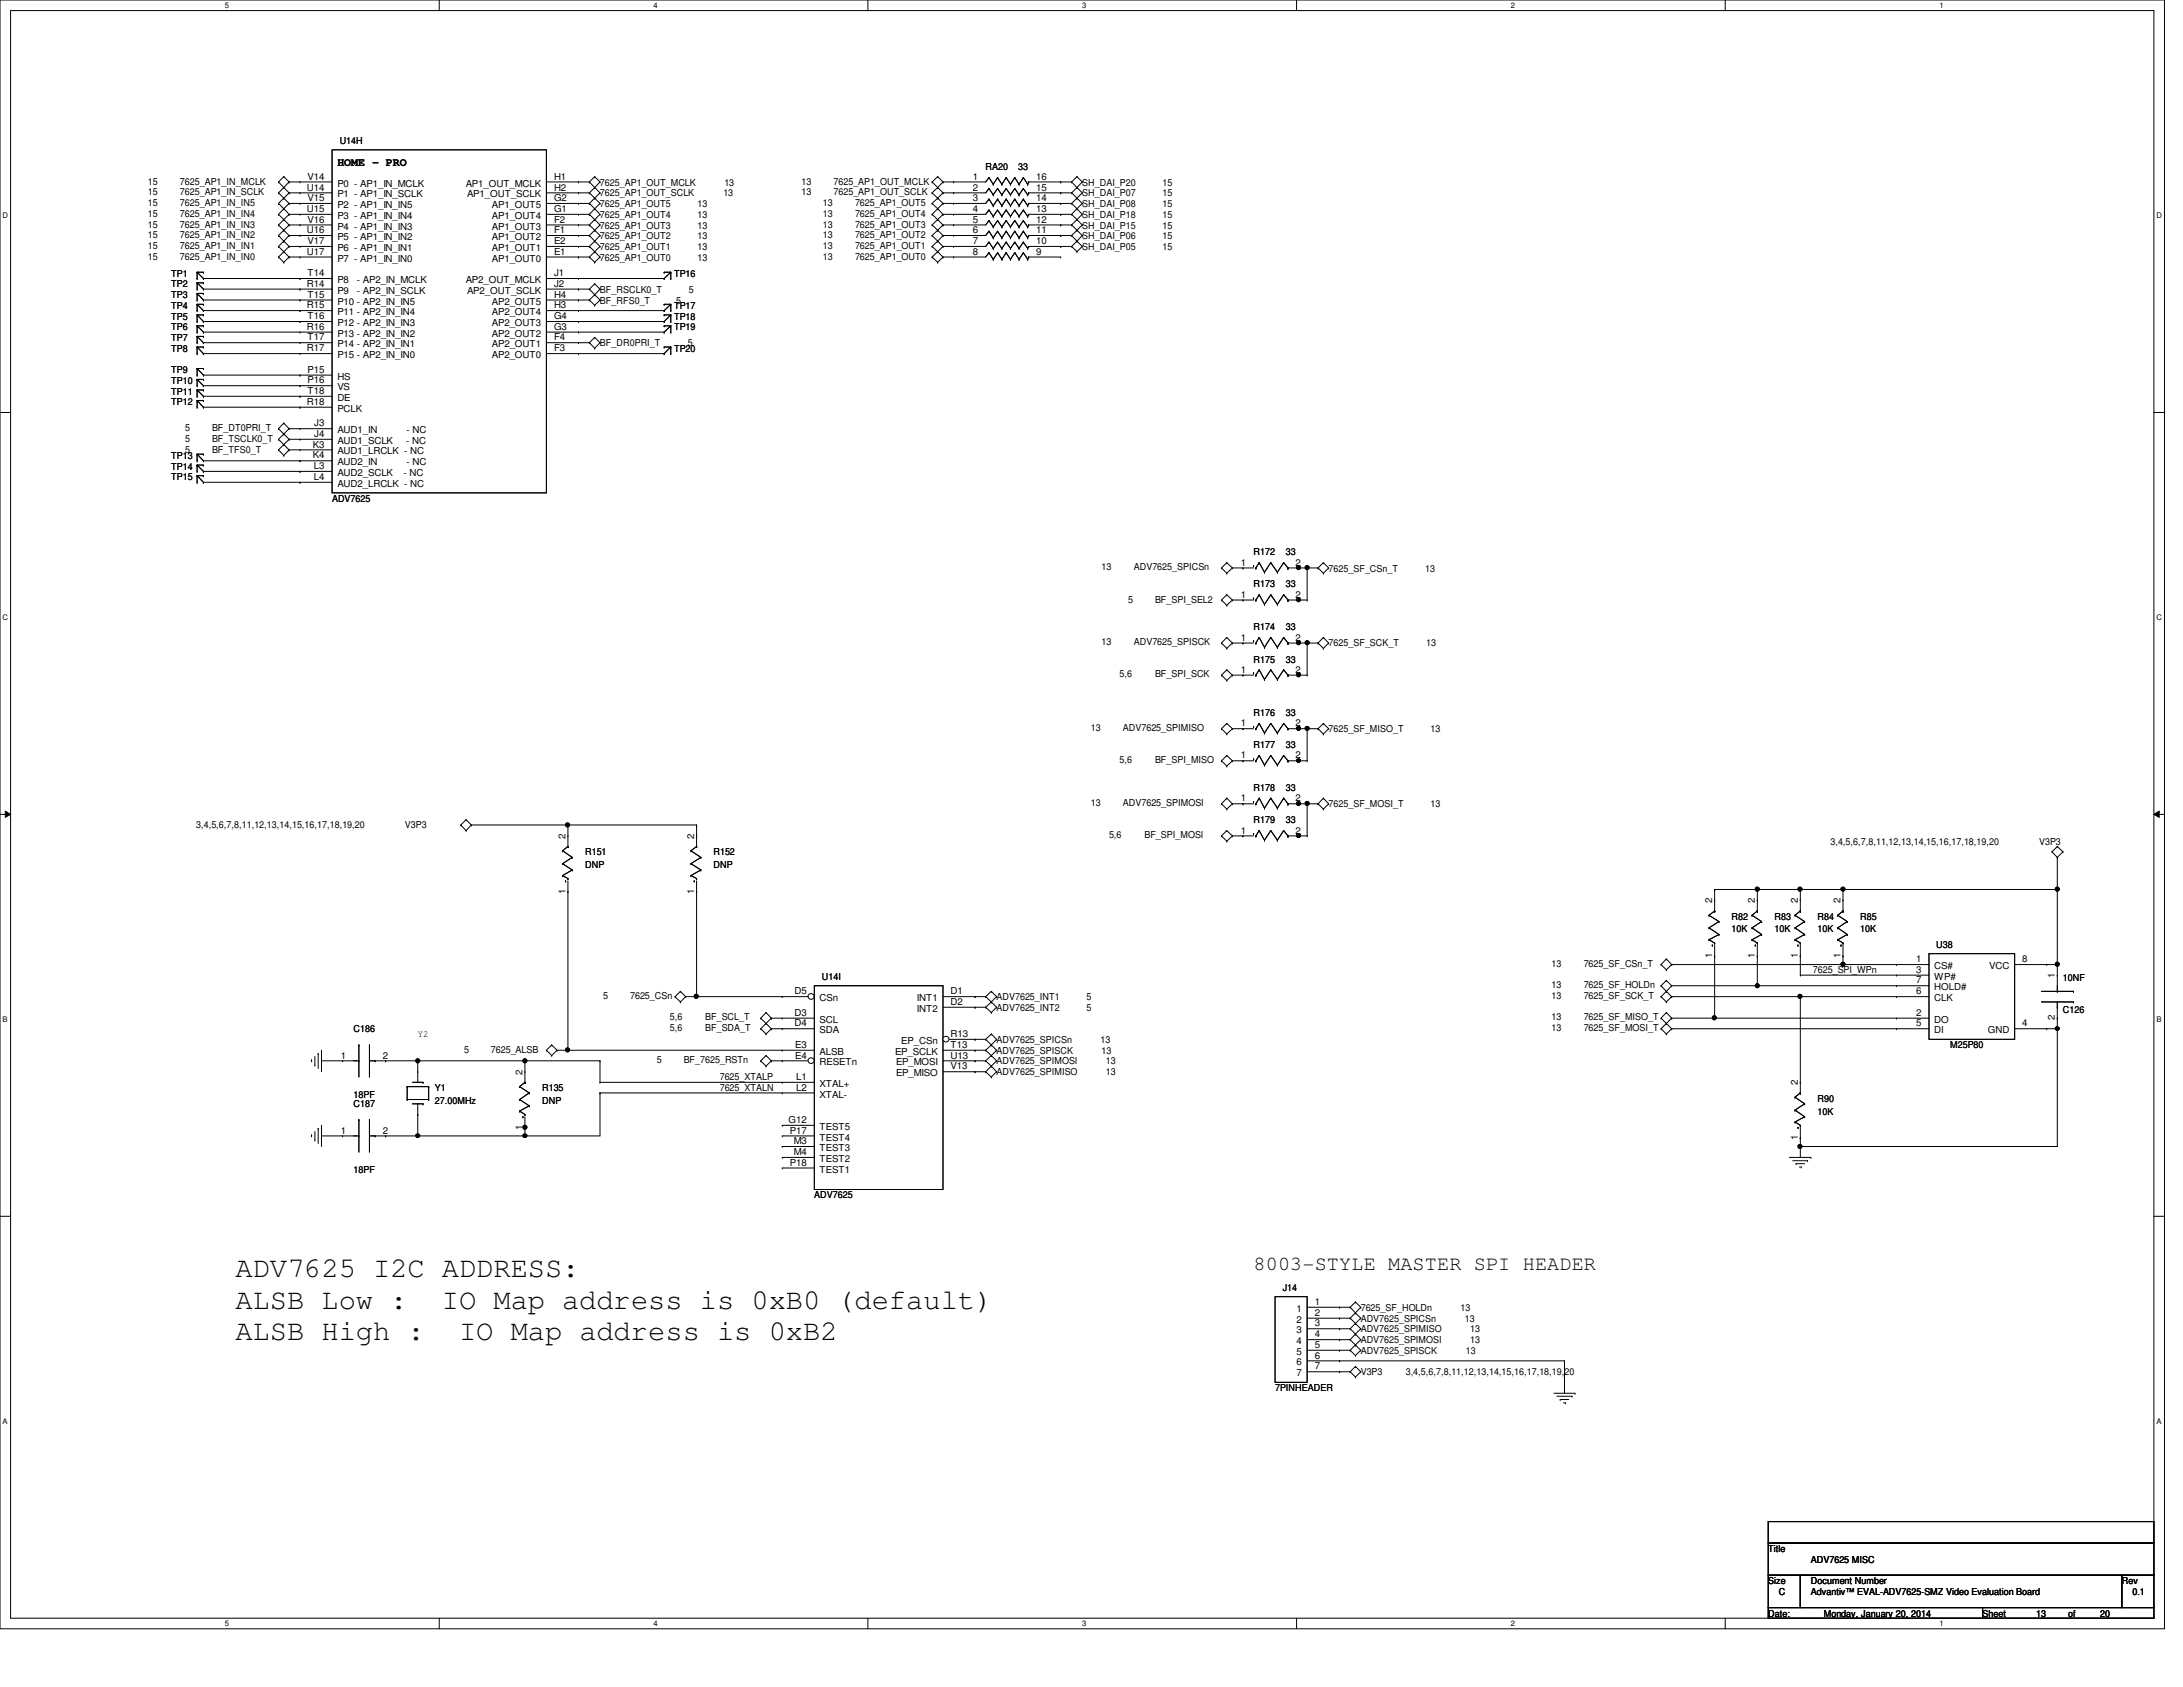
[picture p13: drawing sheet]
<svg xmlns="http://www.w3.org/2000/svg" width="279mm" height="216mm" viewBox="0 0 279 216" stroke-linecap="round" stroke-linejoin="round" font-family="sans-serif">
<defs><g id="words">
<g font-size="3.7">
<text x="30.1" y="163.4">ADV7625 I2C ADDRESS:</text>
<text x="30.1" y="167.5">ALSB Low :</text>
<text x="56.6" y="167.5">IO Map address is 0xB0 (default)</text>
<text x="30.1" y="171.5">ALSB High :</text>
<text x="58.8" y="171.5">IO Map address is 0xB2</text>
</g>
<text font-size="2.6" x="160.4" y="162.5">8003-STYLE MASTER SPI HEADER</text>
<text font-size="1.5" x="43.2" y="21.3">HOME - PRO</text>
<g font-size="1.2">
<text x="18.9" y="23.6">15</text>
<text x="23" y="23.6">7625_AP1_IN_MCLK</text>
<text x="39.4" y="23">V14</text>
<text x="43.2" y="23.9">P0 - AP1_IN_MCLK</text>
<text x="43.5" y="18.4">U14H</text>
<text x="59.6" y="23.9">AP1_OUT_MCLK</text>
<text x="70.9" y="23">H1</text>
<text x="76.8" y="23.7">7625_AP1_OUT_MCLK</text>
<text x="92.7" y="23.7">13</text>
<text x="102.6" y="23.6">13</text>
<text x="106.7" y="23.6">7625_AP1_OUT_MCLK</text>
<text x="124.5" y="23">1</text>
<text x="126.2" y="21.7">RA20</text>
<text x="130.3" y="21.7">33</text>
<text x="132.6" y="23">16</text>
<text x="138.5" y="23.7">SH_DAI_P20</text>
<text x="148.8" y="23.7">15</text>
<text x="18.9" y="25">15</text>
<text x="18.9" y="26.4">15</text>
<text x="18.9" y="27.7">15</text>
<text x="18.9" y="29.1">15</text>
<text x="23" y="25">7625_AP1_IN_SCLK</text>
<text x="23" y="26.4">7625_AP1_IN_IN5</text>
<text x="23" y="27.7">7625_AP1_IN_IN4</text>
<text x="23" y="29.1">7625_AP1_IN_IN3</text>
<text x="39.3" y="24.4">U14</text>
<text x="39.3" y="27.1">U15</text>
<text x="39.3" y="29.8">U16</text>
<text x="39.4" y="25.7">V15</text>
<text x="39.4" y="28.5">V16</text>
<text x="43.2" y="25.3">P1 - AP1_IN_SCLK</text>
<text x="43.2" y="26.6">P2 - AP1_IN_IN5</text>
<text x="43.2" y="28">P3 - AP1_IN_IN4</text>
<text x="43.2" y="29.4">P4 - AP1_IN_IN3</text>
<text x="59.8" y="25.3">AP1_OUT_SCLK</text>
<text x="62.9" y="26.6">AP1_OUT5</text>
<text x="62.9" y="28">AP1_OUT4</text>
<text x="62.9" y="29.4">AP1_OUT3</text>
<text x="70.9" y="24.4">H2</text>
<text x="70.9" y="25.7">G2</text>
<text x="70.9" y="27.1">G1</text>
<text x="70.9" y="28.5">F2</text>
<text x="70.9" y="29.8">F1</text>
<text x="76.8" y="25.1">7625_AP1_OUT_SCLK</text>
<text x="76.8" y="26.5">7625_AP1_OUT5</text>
<text x="76.8" y="27.9">7625_AP1_OUT4</text>
<text x="76.8" y="29.3">7625_AP1_OUT3</text>
<text x="89.3" y="26.5">13</text>
<text x="89.3" y="27.9">13</text>
<text x="89.3" y="29.3">13</text>
<text x="92.6" y="25.1">13</text>
<text x="102.6" y="25">13</text>
<text x="105.3" y="26.4">13</text>
<text x="105.3" y="27.7">13</text>
<text x="105.3" y="29.1">13</text>
<text x="106.7" y="25">7625_AP1_OUT_SCLK</text>
<text x="109.4" y="26.4">7625_AP1_OUT5</text>
<text x="109.4" y="27.7">7625_AP1_OUT4</text>
<text x="109.4" y="29.1">7625_AP1_OUT3</text>
<text x="124.5" y="24.4">2</text>
<text x="124.5" y="25.7">3</text>
<text x="124.5" y="27.1">4</text>
<text x="124.5" y="28.5">5</text>
<text x="124.5" y="29.8">6</text>
<text x="132.6" y="29.8">11</text>
<text x="132.6" y="28.5">12</text>
<text x="132.6" y="27.1">13</text>
<text x="132.6" y="25.7">14</text>
<text x="132.6" y="24.4">15</text>
<text x="138.5" y="26.5">SH_DAI_P08</text>
<text x="138.5" y="25.1">SH_DAI_P07</text>
<text x="138.5" y="27.9">SH_DAI_P18</text>
<text x="138.5" y="29.3">SH_DAI_P15</text>
<text x="148.8" y="26.5">15</text>
<text x="148.8" y="25.1">15</text>
<text x="148.8" y="27.9">15</text>
<text x="148.8" y="29.3">15</text>
<text x="18.9" y="30.5">15</text>
<text x="18.9" y="31.8">15</text>
<text x="18.9" y="33.2">15</text>
<text x="21.9" y="35.4">TP1</text>
<text x="23" y="30.5">7625_AP1_IN_IN2</text>
<text x="23" y="31.8">7625_AP1_IN_IN1</text>
<text x="23" y="33.2">7625_AP1_IN_IN0</text>
<text x="39.3" y="32.6">U17</text>
<text x="39.4" y="31.2">V17</text>
<text x="39.4" y="35.3">T14</text>
<text x="43.2" y="30.7">P5 - AP1_IN_IN2</text>
<text x="43.2" y="32.1">P6 - AP1_IN_IN1</text>
<text x="43.2" y="33.5">P7 - AP1_IN_IN0</text>
<text x="62.9" y="30.7">AP1_OUT2</text>
<text x="62.9" y="32.1">AP1_OUT1</text>
<text x="62.9" y="33.5">AP1_OUT0</text>
<text x="70.9" y="31.2">E2</text>
<text x="70.9" y="32.6">E1</text>
<text x="70.9" y="35.3">J1</text>
<text x="76.8" y="30.6">7625_AP1_OUT2</text>
<text x="76.8" y="32">7625_AP1_OUT1</text>
<text x="76.8" y="33.4">7625_AP1_OUT0</text>
<text x="86.3" y="35.4">TP16</text>
<text x="89.3" y="30.6">13</text>
<text x="89.3" y="32">13</text>
<text x="89.3" y="33.4">13</text>
<text x="105.3" y="30.5">13</text>
<text x="105.3" y="31.8">13</text>
<text x="105.3" y="33.2">13</text>
<text x="109.4" y="30.5">7625_AP1_OUT2</text>
<text x="109.4" y="31.8">7625_AP1_OUT1</text>
<text x="109.4" y="33.2">7625_AP1_OUT0</text>
<text x="124.5" y="31.2">7</text>
<text x="124.5" y="32.6">8</text>
<text x="132.6" y="32.6">9</text>
<text x="132.6" y="31.2">10</text>
<text x="138.5" y="30.6">SH_DAI_P06</text>
<text x="138.5" y="32">SH_DAI_P05</text>
<text x="148.8" y="30.6">15</text>
<text x="148.8" y="32">15</text>
<text x="21.9" y="36.8">TP2</text>
<text x="21.9" y="38.1">TP3</text>
<text x="21.9" y="39.5">TP4</text>
<text x="21.9" y="40.9">TP5</text>
<text x="39.3" y="36.7">R14</text>
<text x="39.3" y="39.5">R15</text>
<text x="39.4" y="38.1">T15</text>
<text x="39.4" y="40.9">T16</text>
<text x="43.2" y="36.2">P8</text>
<text x="43.2" y="37.6">P9</text>
<text x="43.2" y="39">P10 - AP2_IN_IN5</text>
<text x="43.2" y="40.3">P11 - AP2_IN_IN4</text>
<text x="43.2" y="41.7">P12 - AP2_IN_IN3</text>
<text x="45.7" y="36.2">- AP2_IN_MCLK</text>
<text x="45.7" y="37.6">- AP2_IN_SCLK</text>
<text x="59.6" y="36.2">AP2_OUT_MCLK</text>
<text x="59.8" y="37.6">AP2_OUT_SCLK</text>
<text x="62.9" y="39">AP2_OUT5</text>
<text x="62.9" y="40.3">AP2_OUT4</text>
<text x="62.9" y="41.7">AP2_OUT3</text>
<text x="70.9" y="36.7">J2</text>
<text x="70.9" y="38.1">H4</text>
<text x="70.9" y="39.5">H3</text>
<text x="70.9" y="40.9">G4</text>
<text x="76.8" y="37.5">BF_RSCLK0_T</text>
<text x="76.8" y="38.9">BF_RFS0_T</text>
<text x="86.3" y="39.5">TP17</text>
<text x="86.3" y="40.9">TP18</text>
<text x="86.5" y="38.9">5</text>
<text x="88.2" y="37.5">5</text>
<text x="21.9" y="42.3">TP6</text>
<text x="21.9" y="43.6">TP7</text>
<text x="21.9" y="45">TP8</text>
<text x="21.9" y="47.8">TP9</text>
<text x="39.3" y="42.2">R16</text>
<text x="39.3" y="45">R17</text>
<text x="39.4" y="43.6">T17</text>
<text x="39.4" y="47.7">P15</text>
<text x="43.2" y="43.1">P13 - AP2_IN_IN2</text>
<text x="43.2" y="44.4">P14 - AP2_IN_IN1</text>
<text x="43.2" y="45.8">P15 - AP2_IN_IN0</text>
<text x="62.9" y="43.1">AP2_OUT2</text>
<text x="62.9" y="44.4">AP2_OUT1</text>
<text x="62.9" y="45.8">AP2_OUT0</text>
<text x="70.9" y="42.2">G3</text>
<text x="70.9" y="43.6">F4</text>
<text x="70.9" y="45">F3</text>
<text x="76.8" y="44.3">BF_DR0PRI_T</text>
<text x="86.3" y="42.3">TP19</text>
<text x="86.3" y="45">TP20</text>
<text x="88.1" y="44.3">5</text>
<text x="21.9" y="49.1">TP10</text>
<text x="21.9" y="50.5">TP11</text>
<text x="21.9" y="51.9">TP12</text>
<text x="39.3" y="51.8">R18</text>
<text x="39.4" y="49.1">P16</text>
<text x="39.4" y="50.4">T18</text>
<text x="43.2" y="48.6">HS</text>
<text x="43.2" y="50">VS</text>
<text x="43.2" y="51.3">DE</text>
<text x="43.2" y="52.7">PCLK</text>
<text x="21.9" y="58.7">TP13</text>
<text x="23.7" y="55.2">5</text>
<text x="23.7" y="57.9">5</text>
<text x="23.7" y="56.6">5</text>
<text x="27.1" y="55.2">BF_DT0PRI_T</text>
<text x="27.1" y="57.9">BF_TFS0_T</text>
<text x="27.1" y="56.6">BF_TSCLK0_T</text>
<text x="40" y="57.3">K3</text>
<text x="40" y="58.7">K4</text>
<text x="40.2" y="54.6">J3</text>
<text x="40.2" y="55.9">J4</text>
<text x="43.2" y="55.5">AUD1_IN</text>
<text x="43.2" y="56.8">AUD1_SCLK</text>
<text x="43.2" y="58.2">AUD1_LRCLK - NC</text>
<text x="43.2" y="59.6">AUD2_IN</text>
<text x="52" y="56.8">- NC</text>
<text x="52" y="55.5">- NC</text>
<text x="52" y="59.6">- NC</text>
<text x="21.9" y="61.5">TP15</text>
<text x="21.9" y="60.1">TP14</text>
<text x="40.2" y="60">L3</text>
<text x="40.2" y="61.4">L4</text>
<text x="42.5" y="64.2">ADV7625</text>
<text x="43.2" y="60.9">AUD2_SCLK</text>
<text x="43.2" y="62.3">AUD2_LRCLK - NC</text>
<text x="51.6" y="60.9">- NC</text>
<text x="160.4" y="71.1">R172</text>
<text x="164.6" y="71.1">33</text>
<text x="141" y="73">13</text>
<text x="144.4" y="77.1">5</text>
<text x="145.1" y="73">ADV7625_SPICSn</text>
<text x="147.8" y="77.1">BF_SPI_SEL2</text>
<text x="158.8" y="72.4">1</text>
<text x="158.8" y="76.5">1</text>
<text x="160.4" y="75.2">R173</text>
<text x="164.6" y="75.2">33</text>
<text x="165.8" y="72.4">2</text>
<text x="165.8" y="76.5">2</text>
<text x="170.1" y="73.2">7625_SF_CSn_T</text>
<text x="182.4" y="73.2">13</text>
<text x="141" y="82.6">13</text>
<text x="145.1" y="82.6">ADV7625_SPISCK</text>
<text x="158.8" y="82">1</text>
<text x="160.4" y="80.7">R174</text>
<text x="164.6" y="80.7">33</text>
<text x="165.8" y="82">2</text>
<text x="170.1" y="82.7">7625_SF_SCK_T</text>
<text x="182.5" y="82.7">13</text>
<text x="143.3" y="86.7">5,6</text>
<text x="147.8" y="86.7">BF_SPI_SCK</text>
<text x="158.8" y="86.1">1</text>
<text x="160.4" y="84.8">R175</text>
<text x="164.6" y="84.8">33</text>
<text x="165.8" y="86.1">2</text>
<text x="139.6" y="93.6">13</text>
<text x="143.7" y="93.6">ADV7625_SPIMISO</text>
<text x="158.8" y="93">1</text>
<text x="160.4" y="91.7">R176</text>
<text x="160.4" y="95.8">R177</text>
<text x="164.6" y="91.7">33</text>
<text x="164.6" y="95.8">33</text>
<text x="165.8" y="93">2</text>
<text x="170.1" y="93.7">7625_SF_MISO_T</text>
<text x="183.1" y="93.7">13</text>
<text x="143.3" y="97.7">5,6</text>
<text x="147.8" y="97.7">BF_SPI_MISO</text>
<text x="158.8" y="97.1">1</text>
<text x="160.4" y="101.3">R178</text>
<text x="164.6" y="101.3">33</text>
<text x="165.8" y="97.1">2</text>
<text x="25.1" y="105.9">3,4,5,6,7,8,11,12,13,14,15,16,17,18,19,20</text>
<text x="51.8" y="105.9">V3P3</text>
<text x="72.4" y="107.4" transform="rotate(-90 72.4 107.4)">2</text>
<text x="88.9" y="107.4" transform="rotate(-90 88.9 107.4)">2</text>
<text x="139.6" y="103.2">13</text>
<text x="141.9" y="107.3">5,6</text>
<text x="143.7" y="103.2">ADV7625_SPIMOSI</text>
<text x="146.5" y="107.3">BF_SPI_MOSI</text>
<text x="158.8" y="102.6">1</text>
<text x="158.8" y="106.7">1</text>
<text x="160.4" y="105.4">R179</text>
<text x="164.6" y="105.4">33</text>
<text x="165.8" y="102.6">2</text>
<text x="165.8" y="106.7">2</text>
<text x="170.1" y="103.3">7625_SF_MOSI_T</text>
<text x="183.1" y="103.3">13</text>
<text x="74.9" y="109.5">R151</text>
<text x="74.9" y="111.1">DNP</text>
<text x="91.3" y="109.5">R152</text>
<text x="91.3" y="111.1">DNP</text>
<text x="234.3" y="108.1">3,4,5,6,7,8,11,12,13,14,15,16,17,18,19,20</text>
<text x="261" y="108.1">V3P3</text>
<text x="72.4" y="114.4" transform="rotate(-90 72.4 114.4)">1</text>
<text x="88.9" y="114.4" transform="rotate(-90 88.9 114.4)">1</text>
<text x="219.2" y="115.6" transform="rotate(-90 219.2 115.6)">2</text>
<text x="221.6" y="117.7">R82</text>
<text x="221.6" y="119.3">10K</text>
<text x="224.6" y="115.6" transform="rotate(-90 224.6 115.6)">2</text>
<text x="227.1" y="117.7">R83</text>
<text x="227.1" y="119.3">10K</text>
<text x="230.1" y="115.6" transform="rotate(-90 230.1 115.6)">2</text>
<text x="232.6" y="117.7">R84</text>
<text x="232.6" y="119.3">10K</text>
<text x="235.6" y="115.6" transform="rotate(-90 235.6 115.6)">2</text>
<text x="238.1" y="117.7">R85</text>
<text x="238.1" y="119.3">10K</text>
<text x="105.2" y="125.4">U14I</text>
<text x="198.6" y="123.7">13</text>
<text x="202.7" y="123.7">7625_SF_CSn_T</text>
<text x="219.2" y="122.6" transform="rotate(-90 219.2 122.6)">1</text>
<text x="224.6" y="122.6" transform="rotate(-90 224.6 122.6)">1</text>
<text x="230.1" y="122.6" transform="rotate(-90 230.1 122.6)">1</text>
<text x="232" y="124.5">7625_SPI_WPn</text>
<text x="235.6" y="122.6" transform="rotate(-90 235.6 122.6)">1</text>
<text x="245.2" y="123.1">1</text>
<text x="245.2" y="124.5">3</text>
<text x="245.2" y="125.9">7</text>
<text x="247.6" y="124">CS#</text>
<text x="247.6" y="125.4">WP#</text>
<text x="247.8" y="121.3">U38</text>
<text x="254.6" y="124">VCC</text>
<text x="258.8" y="123.1">8</text>
<text x="263" y="125.2" transform="rotate(-90 263 125.2)">1</text>
<text x="264" y="125.5">10NF</text>
<text x="77.2" y="127.8">5</text>
<text x="80.6" y="127.8">7625_CSn</text>
<text x="85.7" y="130.6">5,6</text>
<text x="85.7" y="132">5,6</text>
<text x="90.3" y="130.6">BF_SCL_T</text>
<text x="90.3" y="132">BF_SDA_T</text>
<text x="101.7" y="127.3">D5</text>
<text x="101.7" y="130">D3</text>
<text x="101.7" y="131.4">D4</text>
<text x="104.9" y="128.1">CSn</text>
<text x="104.9" y="130.9">SCL</text>
<text x="117.3" y="128.1">INT1</text>
<text x="117.3" y="129.5">INT2</text>
<text x="121.7" y="127.3">D1</text>
<text x="121.7" y="128.6">D2</text>
<text x="127.6" y="128">ADV7625_INT1</text>
<text x="127.6" y="129.4">ADV7625_INT2</text>
<text x="139.1" y="128">5</text>
<text x="139.1" y="129.4">5</text>
<text x="198.6" y="126.5">13</text>
<text x="198.6" y="127.8">13</text>
<text x="198.6" y="130.6">13</text>
<text x="198.6" y="132">13</text>
<text x="202.7" y="126.5">7625_SF_HOLDn</text>
<text x="202.7" y="127.8">7625_SF_SCK_T</text>
<text x="202.7" y="130.6">7625_SF_MISO_T</text>
<text x="202.7" y="132">7625_SF_MOSI_T</text>
<text x="245.2" y="130">2</text>
<text x="245.2" y="131.4">5</text>
<text x="245.2" y="127.3">6</text>
<text x="247.6" y="126.7">HOLD#</text>
<text x="247.6" y="130.9">DO</text>
<text x="247.6" y="128.1">CLK</text>
<text x="258.8" y="131.4">4</text>
<text x="263" y="130.6" transform="rotate(-90 263 130.6)">2</text>
<text x="264" y="129.6">C126</text>
<text x="43.6" y="135.5">1</text>
<text x="45.3" y="132.1">C186</text>
<text x="49" y="135.5">2</text>
<text x="53.5" y="132.7">Y2</text>
<text x="59.4" y="134.7">5</text>
<text x="62.8" y="134.7">7625_ALSB</text>
<text x="66.9" y="137.5" transform="rotate(-90 66.9 137.5)">2</text>
<text x="84.1" y="136.1">5</text>
<text x="87.5" y="136.1">BF_7625_RSTn</text>
<text x="101.8" y="134.1">E3</text>
<text x="101.8" y="135.5">E4</text>
<text x="104.9" y="132.2">SDA</text>
<text x="104.9" y="135">ALSB</text>
<text x="104.9" y="136.4">RESETn</text>
<text x="114.6" y="135">EP_SCLK</text>
<text x="114.7" y="136.4">EP_MOSI</text>
<text x="114.7" y="137.8">EP_MISO</text>
<text x="115.4" y="133.6">EP_CSn</text>
<text x="121.7" y="134.1">T13</text>
<text x="121.7" y="135.5">U13</text>
<text x="121.7" y="136.9">V13</text>
<text x="121.7" y="132.7">R13</text>
<text x="127.6" y="133.5">ADV7625_SPICSn</text>
<text x="127.6" y="134.9">ADV7625_SPISCK</text>
<text x="127.6" y="136.2">ADV7625_SPIMOSI</text>
<text x="127.6" y="137.6">ADV7625_SPIMISO</text>
<text x="140.8" y="133.5">13</text>
<text x="141" y="134.9">13</text>
<text x="141.5" y="136.2">13</text>
<text x="141.5" y="137.6">13</text>
<text x="247.6" y="132.2">DI</text>
<text x="249.6" y="134.2">M25P80</text>
<text x="254.4" y="132.2">GND</text>
<text x="45.3" y="140.5">18PF</text>
<text x="45.3" y="141.7">C187</text>
<text x="55.7" y="139.7">Y1</text>
<text x="55.7" y="141.3">27.00MHz</text>
<text x="69.4" y="139.7">R135</text>
<text x="69.4" y="141.3">DNP</text>
<text x="92.1" y="138.3">7625_XTALP</text>
<text x="92.1" y="139.6">7625_XTALN</text>
<text x="100.9" y="143.7">G12</text>
<text x="101.9" y="138.2">L1</text>
<text x="101.9" y="139.6">L2</text>
<text x="104.9" y="139.1">XTAL+</text>
<text x="104.9" y="140.5">XTAL-</text>
<text x="230.1" y="138.9" transform="rotate(-90 230.1 138.9)">2</text>
<text x="232.6" y="141">R90</text>
<text x="232.6" y="142.7">10K</text>
<text x="43.6" y="145.1">1</text>
<text x="49" y="145.1">2</text>
<text x="66.9" y="144.6" transform="rotate(-90 66.9 144.6)">1</text>
<text x="101.1" y="149.2">P18</text>
<text x="101.1" y="145.1">P17</text>
<text x="101.6" y="147.8">M4</text>
<text x="101.6" y="146.4">M3</text>
<text x="104.9" y="148.7">TEST2</text>
<text x="104.9" y="147.3">TEST3</text>
<text x="104.9" y="146">TEST4</text>
<text x="104.9" y="144.6">TEST5</text>
<text x="230.1" y="145.9" transform="rotate(-90 230.1 145.9)">1</text>
<text x="45.3" y="150.1">18PF</text>
<text x="104.2" y="153.4">ADV7625</text>
<text x="104.9" y="150.1">TEST1</text>
<text x="164.2" y="165.2">J14</text>
<text x="165.9" y="167.9">1</text>
<text x="168.3" y="167">1</text>
<text x="174.2" y="167.8">7625_SF_HOLDn</text>
<text x="186.9" y="167.8">13</text>
<text x="165.9" y="169.3">2</text>
<text x="165.9" y="170.6">3</text>
<text x="165.9" y="172">4</text>
<text x="165.9" y="173.4">5</text>
<text x="168.3" y="168.4">2</text>
<text x="168.3" y="169.8">3</text>
<text x="168.3" y="171.2">4</text>
<text x="168.3" y="172.5">5</text>
<text x="168.3" y="173.9">6</text>
<text x="174.2" y="173.3">ADV7625_SPISCK</text>
<text x="174.2" y="169.2">ADV7625_SPICSn</text>
<text x="174.2" y="171.9">ADV7625_SPIMOSI</text>
<text x="174.2" y="170.5">ADV7625_SPIMISO</text>
<text x="187.5" y="169.2">13</text>
<text x="187.6" y="173.3">13</text>
<text x="188.2" y="171.9">13</text>
<text x="188.2" y="170.5">13</text>
<text x="163.2" y="178.1">7PINHEADER</text>
<text x="165.9" y="174.8">6</text>
<text x="165.9" y="176.1">7</text>
<text x="168.3" y="175.3">7</text>
<text x="174.2" y="176">V3P3</text>
<text x="179.9" y="176">3,4,5,6,7,8,11,12,13,14,15,16,17,18,19,20</text>
<text x="226.3" y="198.6">Title</text>
<text x="226.3" y="202.7">Size</text>
<text x="231.8" y="202.7">Document Number</text>
<text x="231.8" y="200">ADV7625 MISC</text>
<text x="271.6" y="202.7">Rev</text>
<text x="226.3" y="206.9">Date:</text>
<text x="227.7" y="204.1">C</text>
<text x="231.8" y="204.1">Advantiv™ EVAL-ADV7625-SMZ Video Evaluation Board</text>
<text x="233.4" y="206.9">Monday, January 20, 2014</text>
<text x="253.7" y="206.9">Sheet</text>
<text x="260.6" y="206.9">13</text>
<text x="264.7" y="206.9">of</text>
<text x="268.8" y="206.9">20</text>
<text x="272.9" y="204.1">0.1</text>
</g>
<g font-size="1">
<text x="28.8" y="1">5</text>
<text x="83.7" y="1">4</text>
<text x="138.5" y="1">3</text>
<text x="193.4" y="1">2</text>
<text x="248.2" y="1">1</text>
<text x=".3" y="27.9">D</text>
<text x="276" y="27.9">D</text>
<text x=".3" y="79.4">C</text>
<text x="276" y="79.4">C</text>
<text x=".3" y="130.8">B</text>
<text x="276" y="130.8">B</text>
<text x=".3" y="182.2">A</text>
<text x="276" y="182.2">A</text>
<text x="28.8" y="208.1">5</text>
<text x="83.7" y="208.1">4</text>
<text x="138.5" y="208.1">3</text>
<text x="193.4" y="208.1">2</text>
<text x="248.2" y="208.1">1</text>
</g>
</g></defs>
<path d="M0 0h277v208.4h-277zM1.4 1.4h274.3v205.7h-274.3z" fill="none" stroke="#000" stroke-width=".13"/>
<g fill="#fff">
<path d="M28.8 .1h.5v1.1h-.5z"/>
<path d="M28.8 207.2h.5v1.1h-.5z"/>
</g>
<path d="M56.2 0v1.4M56.2 207.1v1.3" fill="none" stroke="#000" stroke-width=".13"/>
<g fill="#fff">
<path d="M83.7 .1h.5v1.1h-.5z"/>
<path d="M83.7 207.2h.5v1.1h-.5z"/>
</g>
<path d="M111.1 0v1.4M111.1 207.1v1.3" fill="none" stroke="#000" stroke-width=".13"/>
<g fill="#fff">
<path d="M138.5 .1h.6v1.1h-.6z"/>
<path d="M138.5 207.2h.6v1.1h-.6z"/>
</g>
<path d="M165.9 0v1.4M165.9 207.1v1.3" fill="none" stroke="#000" stroke-width=".13"/>
<g fill="#fff">
<path d="M193.4 .1h.5v1.1h-.5z"/>
<path d="M193.4 207.2h.5v1.1h-.5z"/>
</g>
<path d="M220.8 0v1.4M220.8 207.1v1.3" fill="none" stroke="#000" stroke-width=".13"/>
<g fill="#fff">
<path d="M248.2 .1h.6v1.1h-.6z"/>
<path d="M248.2 207.2h.6v1.1h-.6z"/>
<path d="M.3 27.1h.8v1.1h-.8z"/>
<path d="M276 27.1h.7v1.1h-.7z"/>
<path d="M.3 78.5h.8v1.1h-.8z"/>
<path d="M276 78.5h.7v1.1h-.7z"/>
</g>
<path d="M0 52.8h1.4M275.7 52.8h1.3" fill="none" stroke="#000" stroke-width=".13"/>
<g fill="#fff">
<path d="M.3 129.9h.7v1.1h-.7z"/>
<path d="M276 129.9h.6v1.1h-.6z"/>
</g>
<path d="M0 104.2h1.4M.7 103.8l.7 .4-.7 .4zM275.7 104.2l.7-.4v.8zM275.7 104.2h1.3" fill="none" stroke="#000" stroke-width=".13"/>
<path d="M.7 103.8l.7 .4-.7 .4zM275.7 104.2l.7-.4v.8z" fill="#000"/>
<g fill="#fff">
<path d="M.3 181.4h.7v1.1h-.7z"/>
<path d="M276 181.4h.6v1.1h-.6z"/>
</g>
<g fill="none" stroke="#000" stroke-width=".13">
<path d="M25.2 34.8h.1M25.2 35.6h.1M25.2 36.2h.1M25.2 37h.1M25.2 37.5h.1M25.2 38.4h.1M25.2 38.9h.1M25.2 39.8h.1M25.2 34.8v.8M25.2 36.2v.8M25.2 37.5v.9M25.2 38.9v.9"/>
<path d="M25.2 34.8l.8 .8M25.2 34.8h.8M25.2 36.2l.8 .8M25.2 36.2h.8M25.2 38.9h.8M25.2 37.5l.8 .9M25.2 37.5h.8M25.2 38.9l.8 .9M26 34.8h.1M26 35.6h.1M26 36.2h.1M26 37h.1"/>
<path d="M26 37.5h.1M26 38.4h.1M26 38.9h.1M26 39.8h.1M26 37h12.4M26 38.4h12.4M26 35.6h12.4M26 39.8h12.4M35.6 23.3h.1M35.6 24.7h.1M35.6 26h.1M35.6 27.4h.1"/>
<path d="M35.6 28.8h.1M35.6 30.1h.1M35.6 31.5h.1M35.6 32.9h.1M35.6 23.3l.7 .7M35.6 24.7l1.4 1.3M35.6 26l.7 .7M35.6 27.4l.7 .7M35.6 28.8l1.4 1.3M35.6 30.1l.7 .8M35.6 31.5l1.4 1.4M35.6 32.9l.7 .7"/>
<path d="M36.3 22.6h.1M36.3 24h.1M36.3 25.4h.1M36.3 26.7h.1M36.3 28.1h.1M36.3 29.5h.1M36.3 30.9h.1M36.3 32.2h.1M36.3 33.6h.1M36.3 22.6l.7 .7M36.3 22.6l-.7 .7M36.3 24l.7 .7"/>
<path d="M36.3 24l-.7 .7M36.3 26.7l.7 .7M36.3 26.7l-.7 .7M36.3 28.1l.7 .7M36.3 30.9l.7 .6M36.3 30.9l-.7 .6M37 23.3h.1M37 24.7h.1M37 26h.1M37 27.4h.1M37 28.8h.1M37 30.1h.1"/>
<path d="M37 31.5h.1M37 32.9h.1M37 23.3h1.4M37 24.7h1.4M37 26h1.4M37 27.4h1.4M37 28.8h1.4M37 30.1h1.4M37 31.5h1.4M37 32.9h1.4M37 23.3l-.7 .7M37 24.7l-1.4 1.3"/>
<path d="M37 26l-.7 .7M37 27.4l-1.4 1.4M37 28.8l-1.4 1.3M37 30.1l-.7 .8M37 31.5l-1.4 1.4M37 32.9l-.7 .7M38.4 35.6h.1M38.4 37h.1M38.4 38.4h.1M38.4 39.8h.1M74 37h.1M74 38.4h.1"/>
<path d="M74 32.9h.1M74 23.3h1.4M74 24.7h1.4M74 26h1.4M74 27.4h1.4M74 28.8h1.4M74 30.1h1.4M74 31.5h1.4M74 32.9h1.4M74 37h1.4M74 38.4h1.4M74 35.6h11"/>
<path d="M74 39.8h11M75.4 23.3h.1M75.4 24.7h.1M75.4 26h.1M75.4 27.4h.1M75.4 28.8h.1M75.4 30.1h.1M75.4 31.5h.1M75.4 37h.1M75.4 38.4h.1M75.4 32.9h.1M75.4 37l.7 .7"/>
<path d="M75.4 38.4l.7 .7M75.4 23.3l.7 .7M75.4 24.7l1.4 1.3M75.4 26l.7 .7M75.4 27.4l1.4 1.4M75.4 28.8l1.4 1.3M75.4 30.1l.7 .8M75.4 31.5l1.4 1.4M75.4 32.9l.7 .7M76.1 36.3h.1M76.1 37.7h.1M76.1 39.1h.1"/>
<path d="M76.1 22.6h.1M76.1 24h.1M76.1 25.4h.1M76.1 26.7h.1M76.1 28.1h.1M76.1 29.5h.1M76.1 30.9h.1M76.1 32.2h.1M76.1 33.6h.1M76.1 36.3l-.7 .7M76.1 36.3l.7 .7M76.1 37.7l-.7 .7"/>
<path d="M76.1 37.7l.7 .7M76.1 22.6l-.7 .7M76.1 22.6l.7 .7M76.1 24l-.7 .7M76.1 24l.7 .7M76.1 26.7l-.7 .7M76.1 26.7l.7 .7M76.1 30.9l-.7 .6M76.1 30.9l.7 .6M76.8 37h.1M76.8 38.4h.1M76.8 23.3h.1"/>
<path d="M76.8 24.7h.1M76.8 26h.1M76.8 27.4h.1M76.8 28.8h.1M76.8 30.1h.1M76.8 31.5h.1M76.8 32.9h.1M76.8 37l-.7 .7M76.8 38.4l-.7 .7M76.8 23.3l-.7 .7M76.8 24.7l-1.4 1.3M76.8 26l-.7 .7"/>
<path d="M76.8 27.4l-1.4 1.4M76.8 28.8l-1.4 1.3M76.8 30.1l-.7 .8M76.8 31.5l-1.4 1.4M76.8 32.9l-.7 .7M85 35.6h.1M85 39.8h.1M85 34.8h.1M85 38.9h.1M85 34.8h.9M85 38.9h.9M85.9 34.8h.1"/>
<path d="M85.9 35.6h.1M85.9 38.9h.1M85.9 39.8h.1M85.9 34.8l-.9 .8M85.9 34.8v.8M85.9 38.9v.9M85.9 38.9l-.9 .9M119.3 24.7h.1M119.3 23.3h.1M119.3 26h.1M119.3 27.4h.1M119.3 30.1h.1"/>
<path d="M119.3 28.8h.1M119.3 31.5h.1M119.3 32.9h.1M119.3 23.3l1.4 1.4M119.3 24.7l.7 .7M119.3 26l.7 .7M119.3 27.4l.7 .7M119.3 30.1l1.4 1.4M119.3 28.8l.7 .7M119.3 31.5l.7 .7M119.3 32.9l.7 .7M120 24h.1"/>
<path d="M120 25.4h.1M120 22.6h.1M120 26.7h.1M120 28.1h.1M120 29.5h.1M120 30.9h.1M120 32.2h.1M120 33.6h.1M120 24l-.7 .7M120 22.6l.7 .7M120 22.6l-.7 .7M120 25.4l.7 .6"/>
<path d="M120 25.4l-.7 .6M120 26.7l.7 .7M120 29.5l.7 .6M120 29.5l-.7 .6M120 28.1l.7 .7M120 28.1l-.7 .7M120 30.9l-.7 .6M120 32.2l.7 .7M120 32.2l-.7 .7M120.7 24.7h.1M120.7 23.3h.1M120.7 30.1h.1"/>
<path d="M120.7 28.8h.1M120.7 27.4h.1M120.7 26h.1M120.7 32.9h.1M120.7 31.5h.1M120.7 24.7l-.7 .7M120.7 23.3l-.7 .7M120.7 26l-1.4 1.4M120.7 27.4l-.7 .7M120.7 30.1l-.7 .8M120.7 28.8l-.7 .7M120.7 31.5l-.7 .7"/>
<path d="M120.7 32.9l-.7 .7M122 23.3h.1M122 24.7h.1M122 26h.1M122 27.4h.1M122 28.8h.1M122 30.1h.1M122 31.5h.1M122 32.9h.1M126.6 22.7h.1M126.6 24.1h.1M126.6 25.5h.1"/>
<path d="M126.6 26.9h.1M126.6 28.2h.1M126.6 29.6h.1M126.6 31h.1M126.6 32.3h.1M126.6 22.7l-.4 .6h-5.5M126.6 24.1l-.4 .6h-5.5M126.6 25.5l-.4 .5h-5.5M126.6 26.9l-.4 .5h-5.5M126.6 28.2l-.4 .6h-5.5M126.6 29.6l-.4 .5h-5.5M126.6 31l-.4 .5h-5.5"/>
<path d="M126.6 32.3l-.4 .6h-5.5M126.6 22.7l.5 .9M126.6 24.1l.5 .8M126.6 25.5l.5 .8M126.6 26.9l.5 .8M126.6 28.2l.5 .8M126.6 29.6l.5 .8M126.6 31l.5 .8M126.6 32.3l.5 .9M127.1 23.6h.1M127.1 24.9h.1M127.1 26.3h.1"/>
<path d="M127.1 27.7h.1M127.1 29h.1M127.1 30.4h.1M127.1 31.8h.1M127.1 33.2h.1M127.7 22.7h.1M127.7 24.1h.1M127.7 25.5h.1M127.7 26.9h.1M127.7 28.2h.1M127.7 29.6h.1M127.7 31h.1"/>
<path d="M127.7 32.3h.1M127.7 22.7l-.6 .9M127.7 22.7l.5 .9M127.7 24.1l.5 .8M127.7 24.1l-.6 .8M127.7 25.5l.5 .8M127.7 25.5l-.6 .8M127.7 26.9l.5 .8M127.7 26.9l-.6 .8M127.7 28.2l.5 .8M127.7 28.2l-.6 .8M127.7 29.6l.5 .8"/>
<path d="M127.7 29.6l-.6 .8M127.7 31l.5 .8M127.7 31l-.6 .8M127.7 32.3l.5 .9M127.7 32.3l-.6 .9M128.2 23.6h.1M128.2 24.9h.1M128.2 26.3h.1M128.2 27.7h.1M128.2 29h.1M128.2 30.4h.1M128.2 31.8h.1"/>
<path d="M128.2 33.2h.1M128.8 22.7h.1M128.8 24.1h.1M128.8 25.5h.1M128.8 26.9h.1M128.8 28.2h.1M128.8 29.6h.1M128.8 31h.1M128.8 32.3h.1M128.8 22.7l-.6 .9M128.8 22.7l.5 .9M128.8 24.1l-.6 .8"/>
<path d="M128.8 24.1l.5 .8M128.8 25.5l-.6 .8M128.8 25.5l.5 .8M128.8 26.9l-.6 .8M128.8 26.9l.5 .8M128.8 28.2l-.6 .8M128.8 28.2l.5 .8M128.8 29.6l-.6 .8M128.8 29.6l.5 .8M128.8 31l-.6 .8M128.8 31l.5 .8M128.8 32.3l-.6 .9"/>
<path d="M128.8 32.3l.5 .9M129.3 23.6h.1M129.3 24.9h.1M129.3 26.3h.1M129.3 27.7h.1M129.3 29h.1M129.3 30.4h.1M129.3 31.8h.1M129.3 33.2h.1M129.9 22.7h.1M129.9 24.1h.1M129.9 25.5h.1"/>
<path d="M129.9 26.9h.1M129.9 28.2h.1M129.9 29.6h.1M129.9 31h.1M129.9 32.3h.1M129.9 22.7l-.6 .9M129.9 22.7l.5 .9M129.9 24.1l.5 .8M129.9 24.1l-.6 .8M129.9 25.5l.5 .8M129.9 25.5l-.6 .8M129.9 26.9l.5 .8"/>
<path d="M129.9 26.9l-.6 .8M129.9 28.2l.5 .8M129.9 28.2l-.6 .8M129.9 29.6l.5 .8M129.9 29.6l-.6 .8M129.9 31l.5 .8M129.9 31l-.6 .8M129.9 32.3l.5 .9M129.9 32.3l-.6 .9M130.4 23.6h.1M130.4 24.9h.1M130.4 26.3h.1"/>
<path d="M130.4 27.7h.1M130.4 29h.1M130.4 30.4h.1M130.4 31.8h.1M130.4 33.2h.1M131 22.7h.1M131 24.1h.1M131 25.5h.1M131 26.9h.1M131 28.2h.1M131 29.6h.1M131 31h.1"/>
<path d="M131 32.3h.1M131 22.7l-.6 .9M131 22.7l.5 .9M131 24.1l.5 .8M131 24.1l-.6 .8M131 25.5l.5 .8M131 25.5l-.6 .8M131 26.9l.5 .8M131 26.9l-.6 .8M131 28.2l.5 .8M131 28.2l-.6 .8M131 29.6l.5 .8"/>
<path d="M131 29.6l-.6 .8M131 31l.5 .8M131 31l-.6 .8M131 32.3l.5 .9M131 32.3l-.6 .9M131.5 23.6h.1M131.5 24.9h.1M131.5 26.3h.1M131.5 27.7h.1M131.5 29h.1M131.5 30.4h.1M131.5 31.8h.1"/>
<path d="M131.5 33.2h.1M131.7 23.3h.1M131.7 24.7h.1M131.7 26h.1M131.7 27.4h.1M131.7 28.8h.1M131.7 30.1h.1M131.7 31.5h.1M131.7 32.9h.1M131.7 23.3h5.5M131.7 24.7h5.5M131.7 26h5.5"/>
<path d="M131.7 27.4h5.5M131.7 28.8h5.5M131.7 30.1h5.5M131.7 31.5h5.5M131.7 32.9h4.1M131.7 23.3l-.2 .3M131.7 24.7l-.2 .2M131.7 26l-.2 .3M131.7 27.4l-.2 .3M131.7 28.8l-.2 .2M131.7 30.1l-.2 .3M131.7 31.5l-.2 .3"/>
<path d="M131.7 32.9l-.2 .3M135.8 23.3h.1M135.8 24.7h.1M135.8 26h.1M135.8 27.4h.1M135.8 28.8h.1M135.8 30.1h.1M135.8 31.5h.1M135.8 32.9h.1M137.2 26h.1M137.2 23.3h.1M137.2 24.7h.1"/>
<path d="M137.2 27.4h.1M137.2 28.8h.1M137.2 30.1h.1M137.2 31.5h.1M137.2 24.7l1.3 1.3M137.2 26l.6 .7M137.2 23.3l.6 .7M137.2 27.4l1.3 1.4M137.2 28.8l1.3 1.3M137.2 30.1l.6 .8M137.2 31.5l.6 .7M137.8 25.4h.1"/>
<path d="M137.8 26.7h.1M137.8 22.6h.1M137.8 24h.1M137.8 28.1h.1M137.8 29.5h.1M137.8 30.9h.1M137.8 32.2h.1M137.8 22.6l-.6 .7M137.8 22.6l.7 .7M137.8 24l-.6 .7M137.8 24l.7 .7M137.8 26.7l-.6 .7"/>
<path d="M137.8 26.7l.7 .7M137.8 30.9l-.6 .6M137.8 30.9l.7 .6M138.5 26h.1M138.5 23.3h.1M138.5 24.7h.1M138.5 27.4h.1M138.5 28.8h.1M138.5 30.1h.1M138.5 31.5h.1M138.5 24.7l-1.3 1.3M138.5 26l-.7 .7"/>
<path d="M138.5 23.3l-.7 .7M138.5 27.4l-1.3 1.4M138.5 28.8l-1.3 1.3M138.5 30.1l-.7 .8M138.5 31.5l-.7 .7M25.2 48.6h.1M25.2 49.4h.1M25.2 49.9h.1M25.2 50.7h.1M25.2 51.3h.1M25.2 52.1h.1M25.2 40.3h.1"/>
<path d="M25.2 41.1h.1M25.2 41.7h.1M25.2 42.5h.1M25.2 43.1h.1M25.2 43.9h.1M25.2 40.3v.8M25.2 41.7v.8M25.2 43.1v.8M25.2 48.6v.8M25.2 49.9v.8M25.2 51.3v.8M25.2 48.6l.8 .8"/>
<path d="M25.2 48.6h.8M25.2 49.9l.8 .8M25.2 49.9h.8M25.2 51.3l.8 .8M25.2 51.3h.8M25.2 40.3h.8M25.2 41.7h.8M25.2 40.3l.8 .8M25.2 41.7l.8 .8M25.2 43.1l.8 .8M25.2 43.1h.8M26 42.5h.1"/>
<path d="M26 43.9h.1M26 45.3h.1M26 48.6h.1M26 49.4h.1M26 49.9h.1M26 50.7h.1M26 51.3h.1M26 52.1h.1M26 40.3h.1M26 41.1h.1M26 41.7h.1M26 43.1h.1"/>
<path d="M26 43.9h12.4M26 41.1h12.4M26 42.5h12.4M26 45.3h12.4M26 48h12.4M26 49.4h12.4M26 50.7h12.4M26 52.1h12.4M26 59h12.4M35.6 54.9h.1M35.6 57.6h.1M35.6 56.2h.1"/>
<path d="M35.6 54.9l1.4 1.3M35.6 56.2l1.4 1.4M35.6 57.6l.7 .7M36.3 54.1h.1M36.3 55.5h.1M36.3 56.9h.1M36.3 58.3h.1M36.3 54.1l.7 .8M36.3 54.1l-.7 .8M37 54.9h.1M37 56.2h.1M37 57.6h.1"/>
<path d="M37 54.9h1.4M37 56.2h1.4M37 57.6h1.4M37 54.9l-1.4 1.3M37 56.2l-1.4 1.4M37 57.6l-.7 .7M38.4 41.1h.1M38.4 48h.1M38.4 49.4h.1M38.4 50.7h.1M38.4 52.1h.1M38.4 59h.1"/>
<path d="M74 43.9h.1M74 43.9h1.4M74 41.1h11M74 42.5h11M74 45.3h11M75.4 43.9h.1M75.4 43.9l.7 .7M76.1 43.2h.1M76.1 44.6h.1M76.1 43.2l-.7 .7M76.1 43.2l.7 .7M76.8 43.9h.1"/>
<path d="M76.8 43.9l-.7 .7M85 41.1h.1M85 42.5h.1M85 45.3h.1M85 40.3h.1M85 41.7h.1M85 44.4h.1M85 40.3h.9M85 41.7h.9M85 44.4h.9M85.9 40.3h.1M85.9 41.1h.1"/>
<path d="M85.9 41.7h.1M85.9 42.5h.1M85.9 44.4h.1M85.9 45.3h.1M85.9 40.3v.8M85.9 41.7v.8M85.9 44.4v.9M85.9 40.3l-.9 .8M85.9 41.7l-.9 .8M85.9 44.4l-.9 .9M25.2 60.9h.1M25.2 61.7h.1"/>
<path d="M25.2 60.9l.8 .8M25.2 60.9h.8M25.2 60.9v.8M26 60.9h.1M26 61.7h.1M26 60.3h12.4M26 61.7h12.4M38.4 60.3h.1M38.4 61.7h.1M156.3 72.7h.1M156.3 76.8h.1M156.3 72.7l.7 .7"/>
<path d="M156.3 76.8l.7 .7M157 72h.1M157 73.4h.1M157 76.1h.1M157 77.5h.1M157 76.1l-.7 .7M157 72l.7 .7M157 72l-.7 .7M157 76.1l.7 .7M157.7 72.7h.1M157.7 76.8h.1M157.7 72.7h2.7"/>
<path d="M157.7 76.8h1.4M157.7 72.7l-.7 .7M157.7 76.8l-.7 .7M159.1 72.7h.1M159.1 76.8h.1M160.4 72.4h.1M160.7 72.7h.1M161.2 72h.1M161.2 72l-.5 .7M161.2 72l.6 1.2M161.8 73.2h.1M162.6 72h.1"/>
<path d="M162.6 72l-.8 1.2M162.6 72l.9 1.2M163.5 73.2h.1M164.3 72h.1M164.3 72l-.8 1.2M164.3 72l.5 .7M164.8 72.7h.1M164.8 72.7h3.9M165.9 76.8h1.4M166.2 72.7h.1M166.2 76.8h.1M167.3 72.7h.1"/>
<path d="M167.3 76.8h.1M167.3 72.7v4.1M168.7 72.7h.1M168.7 72.7l.7 .7M169.4 72h.1M169.4 73.4h.1M169.4 72l-.7 .7M169.4 72l.7 .7M170.1 72.7h.1M170.1 72.7l-.7 .7M156.3 82.3h.1M156.3 86.4h.1"/>
<path d="M156.3 93.3h.1M156.3 97.4h.1M156.3 82.3l.7 .7M156.3 86.4l.7 .7M156.3 93.3l.7 .6M156.3 97.4l.7 .6M157 81.6h.1M157 83h.1M157 85.7h.1M157 87.1h.1M157 92.6h.1M157 93.9h.1"/>
<path d="M157 96.7h.1M157 98h.1M157 85.7l-.7 .7M157 81.6l.7 .7M157 81.6l-.7 .7M157 85.7l.7 .7M157 92.6l.7 .7M157 92.6l-.7 .7M157 96.7l.7 .7M157 96.7l-.7 .7M157.7 82.3h.1M157.7 86.4h.1"/>
<path d="M157.7 93.3h.1M157.7 97.4h.1M157.7 82.3h1.4M157.7 86.4h2.7M157.7 93.3h2.7M157.7 97.4h2.7M157.7 82.3l-.7 .7M157.7 86.4l-.7 .7M157.7 93.3l-.7 .6M157.7 97.4l-.7 .6M159.1 82.3h.1M159.1 86.4h.1"/>
<path d="M159.1 93.3h.1M159.1 97.4h.1M160.4 86.1h.1M160.4 93h.1M160.4 97.1h.1M160.7 86.4h.1M160.7 93.3h.1M160.7 97.4h.1M161.2 85.7h.1M161.2 92.6h.1M161.2 96.7h.1M161.2 85.7l-.5 .7"/>
<path d="M161.2 85.7l.6 1.3M161.2 92.6l-.5 .7M161.2 92.6l.6 1.2M161.2 96.7l-.5 .7M161.2 96.7l.6 1.2M161.8 87h.1M161.8 93.8h.1M161.8 97.9h.1M162.6 85.7h.1M162.6 92.6h.1M162.6 96.7h.1M162.6 85.7l-.8 1.3"/>
<path d="M162.6 85.7l.9 1.3M162.6 92.6l-.8 1.2M162.6 92.6l.9 1.2M162.6 96.7l-.8 1.2M162.6 96.7l.9 1.2M163.5 87h.1M163.5 93.8h.1M163.5 97.9h.1M164.3 85.7h.1M164.3 92.6h.1M164.3 96.7h.1M164.3 85.7l-.8 1.3"/>
<path d="M164.3 85.7l.5 .7M164.3 92.6l-.8 1.2M164.3 92.6l.5 .7M164.3 96.7l-.8 1.2M164.3 96.7l.5 .7M164.8 86.4h.1M164.8 93.3h.1M164.8 97.4h.1M164.8 86.4h2.5M164.8 93.3h3.9M164.8 97.4h2.5M165.9 82.3h2.8"/>
<path d="M166.2 82.3h.1M166.2 86.4h.1M166.2 93.3h.1M166.2 97.4h.1M167.3 82.3h.1M167.3 86.4h.1M167.3 93.3h.1M167.3 97.4h.1M167.3 82.3v4.1M167.3 93.3v4.1M168.7 82.3h.1M168.7 93.3h.1"/>
<path d="M168.7 82.3l.7 .7M168.7 93.3l.7 .6M169.4 81.6h.1M169.4 83h.1M169.4 92.6h.1M169.4 93.9h.1M169.4 92.6l-.7 .7M169.4 81.6l-.7 .7M169.4 81.6l.7 .7M169.4 92.6l.7 .7M170.1 82.3h.1M170.1 93.3h.1"/>
<path d="M170.1 93.3l-.7 .6M170.1 82.3l-.7 .7M59 105.6h.1M59 105.6l.6 .7M59.6 104.9h.1M59.6 106.3h.1M59.6 104.9l.7 .7M59.6 104.9l-.6 .7M60.3 105.6h.1M60.3 105.6h28.9M60.3 105.6l-.7 .7M72 112.1h.1"/>
<path d="M72 110.5h.1M72 108.9h.1M72 112.1l.7 .3M72 110.5l1.2 .8M72 108.9l1.2 .8M72.4 112.7h.1M72.7 105.6h.1M72.7 114.1h.1M72.7 108.3h.1M72.7 112.4h.1M72.7 107h.1M72.7 105.6v2.7"/>
<path d="M72.7 112.7v21.7M72.7 108.3l-.7 .6M73.2 111.3h.1M73.2 109.7h.1M73.2 111.3l-1.2 .8M73.2 109.7l-1.2 .8M88.4 112.1h.1M88.4 110.5h.1M88.4 108.9h.1M88.4 112.1l.8 .3M88.4 110.5l1.3 .8M88.4 108.9l1.3 .8"/>
<path d="M88.9 112.7h.1M89.2 114.1h.1M89.2 105.6h.1M89.2 108.3h.1M89.2 112.4h.1M89.2 107h.1M89.2 105.6v2.7M89.2 112.7v14.9M89.2 108.3l-.8 .6M89.7 111.3h.1M89.7 109.7h.1M89.7 111.3l-1.3 .8"/>
<path d="M89.7 109.7l-1.3 .8M156.3 102.9h.1M156.3 107h.1M156.3 102.9l.7 .6M156.3 107l.7 .7M157 102.2h.1M157 103.5h.1M157 106.3h.1M157 107.7h.1M157 106.3l-.7 .7M157 102.2l.7 .7M157 102.2l-.7 .7"/>
<path d="M157 106.3l.7 .7M157.7 102.9h.1M157.7 107h.1M157.7 102.9h2.7M157.7 107h2.7M157.7 102.9l-.7 .6M157.7 107l-.7 .7M159.1 102.9h.1M159.1 107h.1M160.4 102.6h.1M160.4 106.7h.1M160.7 102.9h.1"/>
<path d="M160.7 107h.1M161.2 102.2h.1M161.2 106.3h.1M161.2 102.2l-.5 .7M161.2 102.2l.6 1.2M161.2 106.3l-.5 .7M161.2 106.3l.6 1.2M161.8 103.4h.1M161.8 107.5h.1M162.6 102.2h.1M162.6 106.3h.1M162.6 102.2l-.8 1.2"/>
<path d="M162.6 102.2l.9 1.2M162.6 106.3l-.8 1.2M162.6 106.3l.9 1.2M163.5 103.4h.1M163.5 107.5h.1M164.3 102.2h.1M164.3 106.3h.1M164.3 102.2l-.8 1.2M164.3 102.2l.5 .7M164.3 106.3l-.8 1.2M164.3 106.3l.5 .7M164.8 102.9h.1"/>
<path d="M164.8 107h.1M164.8 102.9h3.9M164.8 107h2.5M166.2 102.9h.1M166.2 107h.1M167.3 102.9h.1M167.3 107h.1M167.3 102.9v4.1M168.7 102.9h.1M168.7 102.9l.7 .6M169.4 102.2h.1M169.4 103.5h.1"/>
<path d="M169.4 102.2l-.7 .7M169.4 102.2l.7 .7M170.1 102.9h.1M170.1 102.9l-.7 .6M218.7 118.7h.1M218.7 117.1h.1M218.7 118.7l1.3 .9M218.7 117.1l1.3 .8M219.5 113.8h.1M219.5 116.6h.1M219.5 115.2h.1M219.5 113.8h43.8"/>
<path d="M219.5 113.8v2.8M219.5 116.6l-.8 .5M220 119.6h.1M220 117.9h.1M220 119.6l-1.3 .7M220 117.9l-1.3 .8M224.9 113.8h.1M224.9 113.8v1.4M229.7 118.7h.1M229.7 117.1h.1M229.7 118.7l1.3 .9M229.7 117.1l1.3 .8"/>
<path d="M230.4 113.8h.1M230.4 116.6h.1M230.4 115.2h.1M230.4 113.8v2.8M230.4 116.6l-.7 .5M231 119.6h.1M231 117.9h.1M231 119.6l-1.3 .7M231 117.9l-1.3 .8M235.2 118.7h.1M235.2 117.1h.1M235.2 118.7l1.2 .9"/>
<path d="M235.2 117.1l1.2 .8M235.9 113.8h.1M235.9 116.6h.1M235.9 115.2h.1M235.9 113.8v2.8M235.9 116.6l-.7 .5M236.4 119.6h.1M236.4 117.9h.1M236.4 119.6l-1.2 .7M236.4 117.9l-1.2 .8M262.6 109h.1M262.6 109l.7 .7"/>
<path d="M263.3 113.8h.1M263.3 109.7h.1M263.3 108.3h.1M263.3 109.7v17.2M263.3 108.3l.7 .7M263.3 108.3l-.7 .7M264 109h.1M264 109l-.7 .7M39.9 135.6h.1M39.9 135.6v.3M40.3 136.3h.1M40.3 135.2v1.1"/>
<path d="M40.7 134.8h.1M40.7 134.8v1.9M41.1 135.8h.1M41.1 134.4h.1M41.1 135.8h4.8M41.1 134.4v2.8M43.9 135.8h.1M45.9 133.7h.1M45.9 135.8h.1M45.9 133.7v4.1M47.3 133.7h.1M47.3 135.8h29.5"/>
<path d="M47.3 133.7v4.1M48 135.8h.1M49.4 135.8h.1M52.1 139.1h.1M52.1 139.1h2.8M52.1 139.1v1.6M52.8 138.5h1.3M53.5 135.8h.1M53.5 137.2h.1M53.5 135.8v2.7M54.1 138.5h.1M54.9 139.1h.1"/>
<path d="M54.9 139.1v1.6M66.5 139.1h.1M66.5 139.1l1.2 .8M67.2 135.8h.1M67.2 138.5h.1M67.2 137.2h.1M67.2 135.8v2.7M67.2 138.5l-.7 .6M67.7 139.9h.1M67.7 139.9l-1.2 .8M69.9 134.4h.1M69.9 134.4l.7 .7"/>
<path d="M70.6 133.7h.1M70.6 135.1h.1M70.6 133.7l.7 .7M70.6 133.7l-.7 .7M71.3 134.4h.1M71.3 134.4h28.8M71.3 134.4l-.7 .7M72.7 134.4h.1M76.8 138.5h.1M76.8 139.9h.1M76.8 135.8h.1M76.8 138.5h23.3"/>
<path d="M76.8 139.9h23.3M76.8 139.9v5.5h-29.5M76.8 135.8v2.7M86.4 127.6h.1M86.4 127.6l.7 .6M87.1 126.9h.1M87.1 128.2h.1M87.1 126.9l.7 .7M87.1 126.9l-.7 .7M87.8 127.6h.1M87.8 127.6h12.3M87.8 127.6l-.7 .6"/>
<path d="M89.2 127.6h.1M97.4 130.3h.1M97.4 131.7h.1M97.4 135.8h.1M97.4 130.3l1.3 1.4M97.4 131.7l.6 .6M97.4 135.8l.6 .6M98 129.6h.1M98 131h.1M98 132.3h.1M98 135.1h.1M98 136.4h.1"/>
<path d="M98 129.6l.7 .7M98 129.6l-.6 .7M98 135.1l.7 .7M98 135.1l-.6 .7M98.7 130.3h.1M98.7 131.7h.1M98.7 135.8h.1M98.7 131.7h1.4M98.7 130.3h1.4M98.7 135.8h1.4M98.7 130.3l-1.3 1.4M98.7 131.7l-.7 .6"/>
<path d="M98.7 135.8l-.7 .6M104.2 126.2h16.5v26h-16.5zM120.7 127.6h5.5M120.7 128.9h5.5M124.8 127.6h.1M124.8 128.9h.1M124.8 133h.1M124.8 134.4h.1M124.8 135.8h.1M124.8 137.2h.1M124.8 133h1.4M124.8 134.4h1.4"/>
<path d="M124.8 135.8h1.4M124.8 137.2h1.4M126.2 127.6h.1M126.2 128.9h.1M126.2 133h.1M126.2 134.4h.1M126.2 135.8h.1M126.2 137.2h.1M126.2 127.6l.7 .6M126.2 128.9l.7 .7M126.2 133l1.4 1.4M126.2 134.4l.7 .7"/>
<path d="M126.2 135.8l.7 .6M126.2 137.2l.7 .6M126.9 126.9h.1M126.9 128.2h.1M126.9 129.6h.1M126.9 132.3h.1M126.9 133.7h.1M126.9 135.1h.1M126.9 136.4h.1M126.9 137.8h.1M126.9 126.9l-.7 .7M126.9 126.9l.7 .7"/>
<path d="M126.9 128.2l-.7 .7M126.9 128.2l.7 .7M126.9 132.3l-.7 .7M126.9 132.3l.7 .7M126.9 133.7l-.7 .7M126.9 135.1l-.7 .7M126.9 135.1l.7 .7M126.9 136.4l.7 .8M127.6 127.6h.1M127.6 128.9h.1M127.6 133h.1M127.6 134.4h.1"/>
<path d="M127.6 135.8h.1M127.6 137.2h.1M127.6 127.6l-.7 .6M127.6 128.9l-.7 .7M127.6 133l-.7 .7M127.6 134.4l-.7 .7M127.6 135.8l-1.4 1.4M127.6 137.2l-.7 .6M212.6 126.2h.1M212.6 123.4h.1M212.6 127.6h.1M212.6 130.3h.1"/>
<path d="M212.6 131.7h.1M212.6 126.2l.7 .7M212.6 123.4l.7 .7M212.6 127.6l.7 .6M212.6 130.3l1.4 1.4M212.6 131.7l.7 .6M213.3 125.5h.1M213.3 126.9h.1M213.3 122.7h.1M213.3 124.1h.1M213.3 128.2h.1M213.3 129.6h.1"/>
<path d="M213.3 131h.1M213.3 132.3h.1M213.3 125.5l.7 .7M213.3 125.5l-.7 .7M213.3 122.7l.7 .7M213.3 122.7l-.7 .7M213.3 126.9l.7 .7M213.3 126.9l-.7 .7M213.3 129.6l.7 .7M213.3 129.6l-.7 .7M214 127.6h.1M214 123.4h.1"/>
<path d="M214 130.3h.1M214 131.7h.1M214 126.2h.1M214 123.4h32.9M214 131.7h32.9M214 130.3h32.9M214 127.6h32.9M214 126.2h32.9M214 131.7l-.7 .6M214 127.6l-.7 .6M214 126.2l-.7 .7M214 123.4l-.7 .7"/>
<path d="M214 130.3l-1.4 1.4M218.7 120.3h.1M218.7 120.3l.8 .4M219.2 120.9h.1M219.5 130.3h.1M219.5 122.3h.1M219.5 120.7h.1M219.5 120.9v9.4M224.9 126.2h.1M224.9 122.3h.1M224.9 122.3v3.9M229.7 120.3h.1"/>
<path d="M229.7 120.3l.7 .4M230.1 120.9h.1M230.4 122.3h.1M230.4 124.8h.1M230.4 127.6h.1M230.4 139.9h.1M230.4 138.5h.1M230.4 120.7h.1M230.4 120.9v3.9M230.4 127.6v12.3M230.4 124.8h16.5M230.4 139.9l-.7 .5"/>
<path d="M235.2 120.3h.1M235.2 120.3l.7 .4M235.6 120.9h.1M235.9 123.4h.1M235.9 122.3h.1M235.9 120.7h.1M235.9 120.9v2.5M242.7 123.4h.1M242.7 124.8h.1M242.7 126.2h.1M242.7 130.3h.1M242.7 131.7h.1"/>
<path d="M242.7 127.6h.1M246.9 122h11v11h-11zM257.9 123.4h5.4M257.9 131.7h5.4M261.3 126.9h4.1M261.3 128.2h4.1M262 123.4h.1M262 131.7h.1M263.3 123.4h.1M263.3 130.3h.1M263.3 131.7h.1M263.3 128.9h.1"/>
<path d="M263.3 126.9h.1M263.3 124.8h.1M263.3 128.2v18.5h-32.9M265.4 126.9h.1M265.4 128.2h.1M0 155.7h1.4M39.9 145.2h.1M39.9 145.2v.3M40.3 145.9h.1M40.3 144.8v1.1M40.7 144.4h.1M40.7 144.4v1.9"/>
<path d="M41.1 145.4h.1M41.1 144h.1M41.1 145.4h4.8M41.1 144v2.7M43.9 145.4h.1M45.9 143.3h.1M45.9 145.4h.1M45.9 143.3v4.1M47.3 143.3h.1M47.3 143.3v4.1M48 145.4h.1M49.4 145.4h.1"/>
<path d="M52.1 140.7h.1M52.1 140.7h2.8M52.8 141.3h1.3M53.5 142.6h.1M53.5 145.4h.1M53.5 141.3v4.1M54.1 141.3h.1M54.9 140.7h.1M66.5 142.2h.1M66.5 140.7h.1M66.5 142.2l.7 .4M66.5 140.7l1.2 .8"/>
<path d="M66.9 142.9h.1M67.2 145.4h.1M67.2 144.3h.1M67.2 144h.1M67.2 142.6h.1M67.2 142.9v2.5M67.7 141.5h.1M67.7 141.5l-1.2 .7M229 148.1h2.8M229.4 148.5h2M229.7 143.6h.1M229.7 142.1h.1"/>
<path d="M229.7 140.4h.1M229.7 143.6l.7 .4M229.7 142.1l1.3 .8M229.7 140.4l1.3 .9M229.9 148.9h.1M229.9 148.9h1.1M230.1 144.3h.1M230.3 149.4h.2M230.4 146.7h.1M230.4 145.6h.1M230.4 144h.1M230.4 144.3v3.8"/>
<path d="M230.5 149.4h.1M231 142.9h.1M231 141.3h.1M231 142.9l-1.3 .7M231 141.3l-1.3 .8M231.4 148.5h.1M231.8 148.1h.1M275.7 155.7h1.3M163.2 165.9h4.1v11h-4.1zM167.3 174.2h32.9M167.3 168.7h5.5M167.3 170.1h5.5"/>
<path d="M167.3 171.4h5.5M167.3 172.8h5.5M167.3 167.3h5.5M167.3 175.6h5.5M171.4 174.2h.1M171.4 168.7h.1M171.4 170.1h.1M171.4 171.4h.1M171.4 172.8h.1M171.4 167.3h.1M171.4 175.6h.1M172.8 172.8h.1"/>
<path d="M172.8 168.7h.1M172.8 171.4h.1M172.8 170.1h.1M172.8 167.3h.1M172.8 175.6h.1M172.8 171.4l1.4 1.4M172.8 172.8l.7 .7M172.8 168.7l1.4 1.4M172.8 170.1l.7 .6M172.8 167.3l.7 .7M172.8 175.6l.7 .6M173.5 172.1h.1"/>
<path d="M173.5 173.5h.1M173.5 168h.1M173.5 169.4h.1M173.5 170.7h.1M173.5 166.6h.1M173.5 174.9h.1M173.5 176.2h.1M173.5 168l-.7 .7M173.5 168l.7 .7M173.5 170.7l-.7 .7M173.5 170.7l.7 .7M173.5 166.6l-.7 .7"/>
<path d="M173.5 166.6l.7 .7M173.5 174.9l-.7 .7M173.5 174.9l.7 .7M174.2 172.8h.1M174.2 168.7h.1M174.2 171.4h.1M174.2 170.1h.1M174.2 167.3h.1M174.2 175.6h.1M174.2 171.4l-1.4 1.4M174.2 172.8l-.7 .7M174.2 168.7l-1.4 1.4"/>
<path d="M174.2 170.1l-.7 .6M174.2 167.3l-.7 .7M174.2 175.6l-.7 .6M198.9 178.3h2.7M199.3 178.7h1.9M199.7 179.1h.1M199.7 179.1h1.1M200.1 179.5h.3M200.2 174.2h.1M200.2 174.2v4.1M200.4 179.5h.1M201.2 178.7h.1"/>
<path d="M201.6 178.3h.1M226.3 194.7h49.4v2.8h-49.4zM226.3 197.5h49.4v4.1h-49.4zM226.3 201.6h4.1v4.1h-4.1zM226.3 205.7h27.4v1.4h-27.4zM230.4 201.6h41.2v4.1h-41.2zM253.7 205.7h22v1.4h-22zM271.6 201.6h4.1v4.1h-4.1z"/>
<circle cx="166.2" cy="72.6" r=".26"/>
<circle cx="166.2" cy="76.8" r=".25"/>
<circle cx="167.3" cy="72.6" r=".26"/>
<circle cx="166.2" cy="82.3" r=".26"/>
<circle cx="166.2" cy="93.2" r=".26"/>
<circle cx="166.2" cy="86.4" r=".26"/>
<circle cx="166.2" cy="97.3" r=".25"/>
<circle cx="167.3" cy="82.3" r=".26"/>
<circle cx="167.3" cy="93.2" r=".26"/>
<circle cx="72.6" cy="105.6" r=".26"/>
<circle cx="166.2" cy="102.8" r=".26"/>
<circle cx="166.2" cy="106.9" r=".26"/>
<circle cx="167.3" cy="102.8" r=".26"/>
<circle cx="224.9" cy="113.8" r=".26"/>
<circle cx="230.4" cy="113.8" r=".26"/>
<circle cx="235.9" cy="113.8" r=".26"/>
<circle cx="263.3" cy="113.8" r=".26"/>
<circle cx="53.5" cy="135.8" r=".26"/>
<circle cx="67.2" cy="135.8" r=".26"/>
<circle cx="72.6" cy="134.4" r=".26"/>
<circle cx="89.1" cy="127.5" r=".26"/>
<circle cx="219.4" cy="130.3" r=".26"/>
<circle cx="224.9" cy="126.2" r=".26"/>
<circle cx="230.4" cy="127.5" r=".26"/>
<circle cx="235.9" cy="123.4" r=".26"/>
<circle cx="263.3" cy="123.4" r=".26"/>
<circle cx="263.3" cy="131.6" r=".25"/>
<circle cx="53.5" cy="145.3" r=".25"/>
<circle cx="67.2" cy="144.3" r=".26"/>
<circle cx="67.2" cy="145.3" r=".25"/>
<circle cx="230.4" cy="146.7" r=".26"/>
</g>
<g fill="#000">
<circle cx="166.2" cy="72.6" r=".26"/>
<circle cx="166.2" cy="76.8" r=".25"/>
<circle cx="167.3" cy="72.6" r=".26"/>
<circle cx="166.2" cy="82.3" r=".26"/>
<circle cx="166.2" cy="93.2" r=".26"/>
<circle cx="166.2" cy="86.4" r=".26"/>
<circle cx="166.2" cy="97.3" r=".25"/>
<circle cx="167.3" cy="82.3" r=".26"/>
<circle cx="167.3" cy="93.2" r=".26"/>
<circle cx="72.6" cy="105.6" r=".26"/>
<circle cx="166.2" cy="102.8" r=".26"/>
<circle cx="166.2" cy="106.9" r=".26"/>
<circle cx="167.3" cy="102.8" r=".26"/>
<circle cx="224.9" cy="113.8" r=".26"/>
<circle cx="230.4" cy="113.8" r=".26"/>
<circle cx="235.9" cy="113.8" r=".26"/>
<circle cx="263.3" cy="113.8" r=".26"/>
<circle cx="53.5" cy="135.8" r=".26"/>
<circle cx="67.2" cy="135.8" r=".26"/>
<circle cx="72.6" cy="134.4" r=".26"/>
<circle cx="89.1" cy="127.5" r=".26"/>
<circle cx="219.4" cy="130.3" r=".26"/>
<circle cx="224.9" cy="126.2" r=".26"/>
<circle cx="230.4" cy="127.5" r=".26"/>
<circle cx="235.9" cy="123.4" r=".26"/>
<circle cx="263.3" cy="123.4" r=".26"/>
<circle cx="263.3" cy="131.6" r=".25"/>
<circle cx="53.5" cy="145.3" r=".25"/>
<circle cx="67.2" cy="144.3" r=".26"/>
<circle cx="67.2" cy="145.3" r=".25"/>
<circle cx="230.4" cy="146.7" r=".26"/>
</g>
<circle cx="103.8" cy="127.5" r=".37" fill="#fff"/>
<g fill="none" stroke="#000" stroke-width=".13">
<path d="M100.1 127.6h.1M100.1 130.3h.1M100.1 131.7h.1M100.1 134.4h.1M100.1 127.6h3.3M100.1 130.3h4.1M100.1 131.7h4.1M100.1 134.4h4.1"/>
<circle cx="103.8" cy="127.5" r=".37"/>
</g>
<circle cx="103.8" cy="135.7" r=".37" fill="#fff"/>
<g fill="none" stroke="#000" stroke-width=".13">
<path d="M100.1 135.8h.1M100.1 138.5h.1M100.1 139.9h.1M100.1 135.8h3.3M100.1 138.5h4.1M100.1 139.9h4.1"/>
<circle cx="103.8" cy="135.7" r=".37"/>
</g>
<circle cx="121.1" cy="133" r=".37" fill="#fff"/>
<g fill="none" stroke="#000" stroke-width=".13">
<path d="M42.5 19.2h27.4v43.9h-27.4zM38.4 23.3h.1M38.4 24.7h.1M38.4 26h.1M38.4 27.4h.1M38.4 28.8h.1M38.4 30.1h.1M38.4 31.5h.1M38.4 32.9h.1M38.4 35.6h.1M38.4 37h.1M38.4 38.4h.1"/>
<path d="M38.4 39.8h.1M38.4 23.3h4.1M38.4 24.7h4.1M38.4 26h4.1M38.4 27.4h4.1M38.4 28.8h4.1M38.4 30.1h4.1M38.4 31.5h4.1M38.4 32.9h4.1M38.4 35.6h4.1M38.4 37h4.1M38.4 38.4h4.1"/>
<path d="M38.4 39.8h4.1M69.9 23.3h4.1M69.9 24.7h4.1M69.9 26h4.1M69.9 27.4h4.1M69.9 28.8h4.1M69.9 30.1h4.1M69.9 31.5h4.1M69.9 32.9h4.1M69.9 35.6h4.1M69.9 37h4.1M69.9 38.4h4.1"/>
<path d="M69.9 39.8h4.1M74 23.3h.1M74 24.7h.1M74 26h.1M74 27.4h.1M74 28.8h.1M74 30.1h.1M74 31.5h.1M74 32.9h.1M74 35.6h.1M74 37h.1M74 38.4h.1"/>
<path d="M74 39.8h.1M25.2 58.1h.1M25.2 59h.1M25.2 44.4h.1M25.2 45.3h.1M25.2 59.5h.1M25.2 47.2h.1M25.2 48h.1M25.2 58.1l.8 .9M25.2 58.1h.8M25.2 44.4v.9M25.2 47.2v.8"/>
<path d="M25.2 58.1v.9M25.2 59.5v.8M25.2 44.4l.8 .9M25.2 44.4h.8M25.2 59.5l.8 .8M25.2 59.5h.8M25.2 47.2l.8 .8M25.2 47.2h.8M26 58.1h.1M26 59h.1M26 44.4h.1M26 45.3h.1"/>
<path d="M26 59.5h.1M26 47.2h.1M26 48h.1M38.4 41.1h.1M38.4 42.5h.1M38.4 43.9h.1M38.4 45.3h.1M38.4 48h.1M38.4 49.4h.1M38.4 50.7h.1M38.4 52.1h.1M38.4 54.9h.1"/>
<path d="M38.4 56.2h.1M38.4 57.6h.1M38.4 59h.1M38.4 41.1h4.1M38.4 42.5h4.1M38.4 43.9h4.1M38.4 45.3h4.1M38.4 48h4.1M38.4 49.4h4.1M38.4 50.7h4.1M38.4 52.1h4.1M38.4 54.9h4.1"/>
<path d="M38.4 56.2h4.1M38.4 57.6h4.1M38.4 59h4.1M69.9 41.1h4.1M69.9 42.5h4.1M69.9 43.9h4.1M69.9 45.3h4.1M74 41.1h.1M74 42.5h.1M74 43.9h.1M74 45.3h.1M25.2 60.3h.1"/>
<path d="M26 60.3h.1M38.4 60.3h.1M38.4 61.7h.1M38.4 60.3h4.1M38.4 61.7h4.1M159.1 76.8h.1M159.1 76.8h1.3M160.4 76.5h.1M160.7 76.8h.1M161.2 76.1h.1M161.2 76.1l-.5 .7M161.2 76.1l.6 1.2"/>
<path d="M161.8 77.3h.1M162.6 76.1h.1M162.6 76.1l-.8 1.2M162.6 76.1l.9 1.2M163.5 77.3h.1M164.3 76.1h.1M164.3 76.1l-.8 1.2M164.3 76.1l.5 .7M164.8 76.8h.1M164.8 76.8h1.4M166.2 76.8h.1M159.1 82.3h.1"/>
<path d="M159.1 82.3h1.3M160.4 82h.1M160.7 82.3h.1M161.2 81.6h.1M161.2 81.6l-.5 .7M161.2 81.6l.6 1.2M161.8 82.8h.1M162.6 81.6h.1M162.6 81.6l-.8 1.2M162.6 81.6l.9 1.2M163.5 82.8h.1M164.3 81.6h.1"/>
<path d="M164.3 81.6l-.8 1.2M164.3 81.6l.5 .7M164.8 82.3h.1M164.8 82.3h1.4M166.2 82.3h.1M224.2 118.7h.1M224.2 117.1h.1M224.2 118.7l1.3 .9M224.2 117.1l1.3 .8M224.9 116.6h.1M224.9 115.2h.1M224.9 116.6l-.7 .5"/>
<path d="M224.9 115.2v1.4M225.5 119.6h.1M225.5 117.9h.1M225.5 119.6l-1.3 .7M225.5 117.9l-1.3 .8M120.7 134.4h4.1M120.7 135.8h4.1M120.7 137.2h4.1M121.5 133h3.3M124.8 133h.1M124.8 134.4h.1M124.8 135.8h.1"/>
<path d="M124.8 137.2h.1M224.2 120.3h.1M224.2 120.3l.7 .4M224.7 120.9h.1M224.9 120.7h.1M224.9 122.3h.1M224.9 120.9v1.4M100.1 149.5h.1M100.1 148.1h.1M100.1 146.7h.1M100.1 145.4h.1M100.1 144h.1"/>
<path d="M100.1 149.5h4.1M100.1 148.1h4.1M100.1 146.7h4.1M100.1 145.4h4.1M100.1 144h4.1"/>
<circle cx="166.2" cy="72.6" r=".26"/>
<circle cx="166.2" cy="76.8" r=".25"/>
<circle cx="167.3" cy="72.6" r=".26"/>
<circle cx="166.2" cy="82.3" r=".26"/>
<circle cx="166.2" cy="93.2" r=".26"/>
<circle cx="166.2" cy="86.4" r=".26"/>
<circle cx="166.2" cy="97.3" r=".25"/>
<circle cx="167.3" cy="82.3" r=".26"/>
<circle cx="167.3" cy="93.2" r=".26"/>
<circle cx="72.6" cy="105.6" r=".26"/>
<circle cx="166.2" cy="102.8" r=".26"/>
<circle cx="166.2" cy="106.9" r=".26"/>
<circle cx="167.3" cy="102.8" r=".26"/>
<circle cx="224.9" cy="113.8" r=".26"/>
<circle cx="230.4" cy="113.8" r=".26"/>
<circle cx="235.9" cy="113.8" r=".26"/>
<circle cx="263.3" cy="113.8" r=".26"/>
<circle cx="53.5" cy="135.8" r=".26"/>
<circle cx="67.2" cy="135.8" r=".26"/>
<circle cx="72.6" cy="134.4" r=".26"/>
<circle cx="89.1" cy="127.5" r=".26"/>
<circle cx="121.1" cy="133" r=".37"/>
<circle cx="219.4" cy="130.3" r=".26"/>
<circle cx="224.9" cy="126.2" r=".26"/>
<circle cx="230.4" cy="127.5" r=".26"/>
<circle cx="235.9" cy="123.4" r=".26"/>
<circle cx="263.3" cy="123.4" r=".26"/>
<circle cx="263.3" cy="131.6" r=".25"/>
<circle cx="53.5" cy="145.3" r=".25"/>
<circle cx="67.2" cy="144.3" r=".26"/>
<circle cx="67.2" cy="145.3" r=".25"/>
<circle cx="230.4" cy="146.7" r=".26"/>
</g>
<g fill="#000">
<circle cx="166.2" cy="72.6" r=".26"/>
<circle cx="166.2" cy="76.8" r=".25"/>
<circle cx="167.3" cy="72.6" r=".26"/>
<circle cx="166.2" cy="82.3" r=".26"/>
<circle cx="166.2" cy="93.2" r=".26"/>
<circle cx="166.2" cy="86.4" r=".26"/>
<circle cx="166.2" cy="97.3" r=".25"/>
<circle cx="167.3" cy="82.3" r=".26"/>
<circle cx="167.3" cy="93.2" r=".26"/>
<circle cx="72.6" cy="105.6" r=".26"/>
<circle cx="166.2" cy="102.8" r=".26"/>
<circle cx="166.2" cy="106.9" r=".26"/>
<circle cx="167.3" cy="102.8" r=".26"/>
<circle cx="224.9" cy="113.8" r=".26"/>
<circle cx="230.4" cy="113.8" r=".26"/>
<circle cx="235.9" cy="113.8" r=".26"/>
<circle cx="263.3" cy="113.8" r=".26"/>
<circle cx="53.5" cy="135.8" r=".26"/>
<circle cx="67.2" cy="135.8" r=".26"/>
<circle cx="72.6" cy="134.4" r=".26"/>
<circle cx="89.1" cy="127.5" r=".26"/>
<circle cx="219.4" cy="130.3" r=".26"/>
<circle cx="224.9" cy="126.2" r=".26"/>
<circle cx="230.4" cy="127.5" r=".26"/>
<circle cx="235.9" cy="123.4" r=".26"/>
<circle cx="263.3" cy="123.4" r=".26"/>
<circle cx="263.3" cy="131.6" r=".25"/>
<circle cx="53.5" cy="145.3" r=".25"/>
<circle cx="67.2" cy="144.3" r=".26"/>
<circle cx="67.2" cy="145.3" r=".25"/>
<circle cx="230.4" cy="146.7" r=".26"/>
</g>
<use href="#words"/>
</svg>
